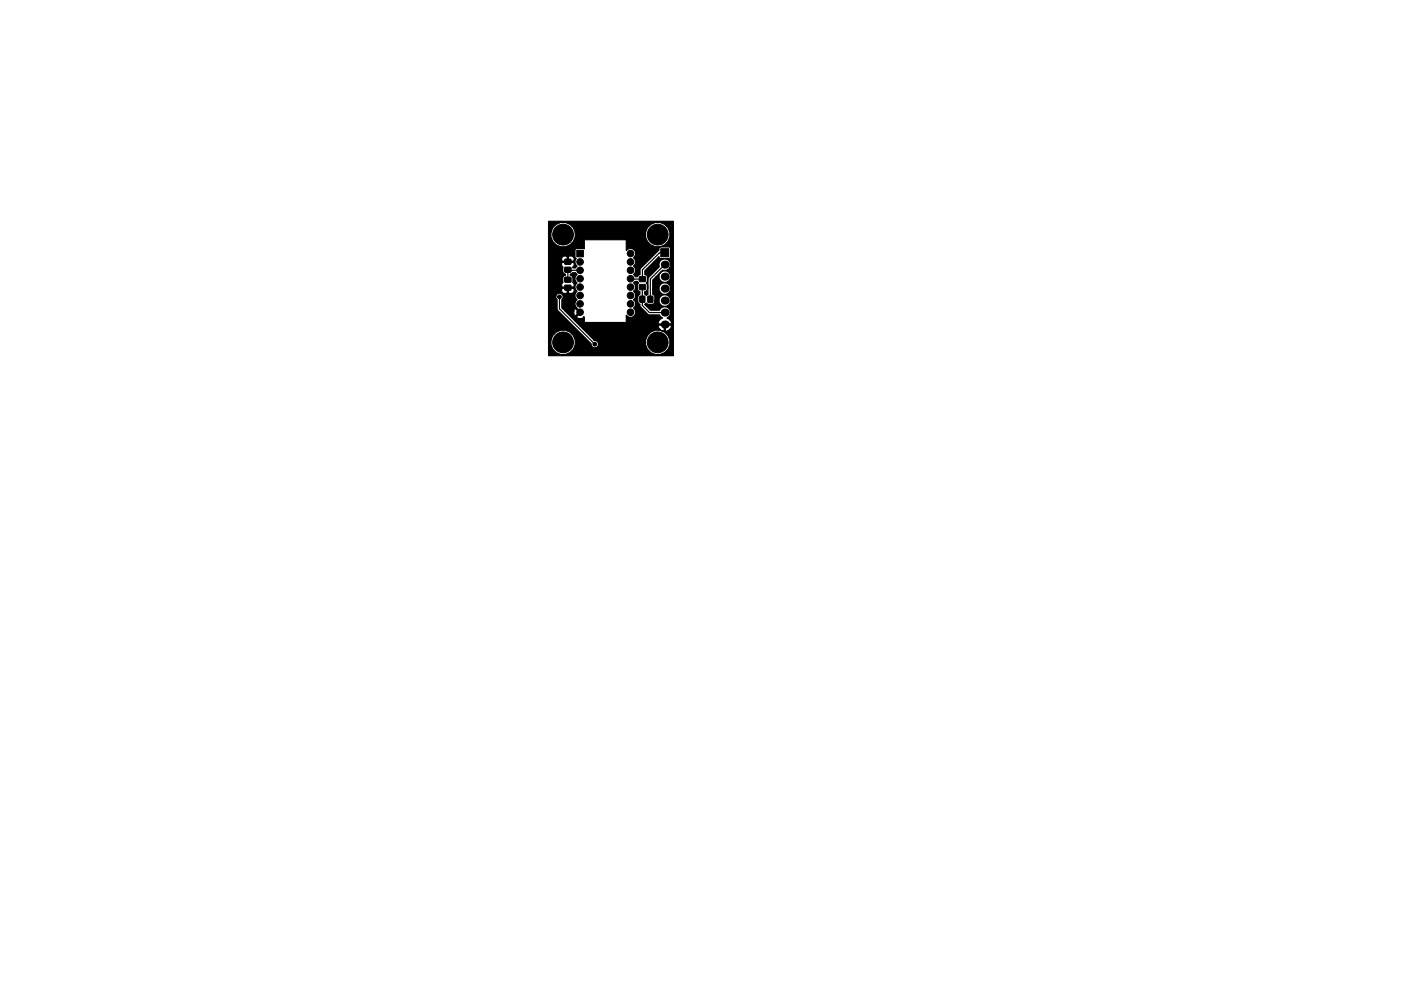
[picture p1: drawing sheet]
<svg xmlns="http://www.w3.org/2000/svg" width="297mm" height="210mm" viewBox="0 0 297 210" stroke-linecap="round" stroke-linejoin="round" font-family="sans-serif">
<g fill="#000" stroke="#000" stroke-width=".21">
<path d="M119.8 58.8h1.2v1l-1.2 .1zM119.8 56.7h1.2v1l-1.2 .1zM119.8 55h1.2v1l-1.2 .1zM122.3 53.1h1.4v1.4h-1.4zM135.6 58.7h1.2l.1 1h-1.3zM140.1 52.8h1.7v1.7h-1.7zM119.8 60.5h1.2v1l-1.2 .1zM135.7 62.9h1v1.2h-1zM135.6 60.4h1.2l.1 1h-1.3zM137.4 62.9h1v1.2h-1z"/>
<circle cx="117.7" cy="49.8" r=".35"/>
<circle cx="118.2" cy="48.6" r=".35"/>
<circle cx="118.2" cy="50.9" r=".35"/>
<circle cx="119.4" cy="49.8" r="2.2"/>
<circle cx="119.4" cy="51.4" r=".35"/>
<circle cx="119.4" cy="48.1" r=".35"/>
<circle cx="120.5" cy="50.9" r=".35"/>
<circle cx="120.5" cy="48.6" r=".35"/>
<circle cx="121" cy="49.8" r=".35"/>
<circle cx="123" cy="59.1" r=".7"/>
<circle cx="123" cy="57.4" r=".7"/>
<circle cx="123" cy="55.6" r=".7"/>
<circle cx="133.7" cy="59.1" r=".7"/>
<circle cx="133.7" cy="57.4" r=".7"/>
<circle cx="133.7" cy="55.6" r=".7"/>
<circle cx="133.7" cy="53.8" r=".7"/>
<circle cx="137.8" cy="49.8" r=".35"/>
<circle cx="138.3" cy="48.6" r=".35"/>
<circle cx="138.3" cy="50.9" r=".35"/>
<circle cx="139.4" cy="49.8" r="2.2"/>
<circle cx="139.4" cy="51.4" r=".35"/>
<circle cx="139.4" cy="48.1" r=".35"/>
<circle cx="140.6" cy="48.6" r=".35"/>
<circle cx="140.6" cy="50.9" r=".35"/>
<circle cx="141.1" cy="49.8" r=".35"/>
<circle cx="117.7" cy="72.6" r=".35"/>
<circle cx="118.2" cy="71.5" r=".35"/>
<circle cx="118.2" cy="73.8" r=".35"/>
<circle cx="118.6" cy="63" r=".4"/>
<circle cx="119.4" cy="72.6" r="2.2"/>
<circle cx="119.4" cy="74.3" r=".35"/>
<circle cx="119.4" cy="71" r=".35"/>
<circle cx="120.5" cy="71.5" r=".35"/>
<circle cx="120.5" cy="73.8" r=".35"/>
<circle cx="121" cy="72.6" r=".35"/>
<circle cx="123" cy="60.9" r=".7"/>
<circle cx="123" cy="64.5" r=".7"/>
<circle cx="123" cy="62.7" r=".7"/>
<circle cx="123" cy="66.3" r=".7"/>
<circle cx="123.8" cy="73.4" r=".4"/>
<circle cx="126.1" cy="73" r=".4"/>
<circle cx="133.7" cy="60.9" r=".7"/>
<circle cx="133.7" cy="64.5" r=".7"/>
<circle cx="133.7" cy="62.7" r=".7"/>
<circle cx="133.7" cy="66.3" r=".7"/>
<circle cx="133.7" cy="71.6" r=".4"/>
<circle cx="137.8" cy="72.6" r=".35"/>
<circle cx="138.3" cy="71.5" r=".35"/>
<circle cx="138.3" cy="73.8" r=".35"/>
<circle cx="139.4" cy="72.6" r="2.2"/>
<circle cx="139.4" cy="74.3" r=".35"/>
<circle cx="139.4" cy="71" r=".35"/>
<circle cx="140.6" cy="71.5" r=".35"/>
<circle cx="140.6" cy="73.8" r=".35"/>
<circle cx="141.1" cy="72.6" r=".35"/>
</g>
<g fill="#000">
<circle cx="140.9" cy="56.2" r=".85"/>
<circle cx="140.9" cy="58.7" r=".85"/>
<circle cx="140.9" cy="61.2" r=".85"/>
<circle cx="140.9" cy="63.8" r=".85"/>
<circle cx="140.9" cy="66.3" r=".85"/>
<circle cx="140.9" cy="68.9" r=".85"/>
</g>
<path d="M123 57.4h-2.5l-.1-.2v2.1M140.9 56.2l-3 3v4.3M140.9 53.6h-1.1l-3.6 3.7v1.9l-2.5-.1M118.5 63.1l.1-.1v2.5l7.5 7.5M136.2 60.9v3.9l1.5 1.5h3.2" fill="none" stroke="#000" stroke-width=".25"/>
<path d="M116.3 47h26.5v28.5h-26.5v-3.4h.5v1.1a2.63 2.63 0 0 0 4 1.6 2.63 2.63 0 0 0 0-4.3 2.63 2.63 0 0 0-4 1.6h-.5v-9.3h1.5v.3l.3 .5v1.9l.2 .4 7 7.1v.2a.79 .79 0 0 0 .9 .6 .79 .79 0 0 0 .7-.9 .79 .79 0 0 0-.9-.7l-.1-.1h11a2.63 2.63 0 0 0 3.1 3.1 2.63 2.63 0 0 0 1.6-4 2.63 2.63 0 0 0-4.3 0l-.4 .9h-11l-2.9-2.9h16.5a1.12 1.12 0 0 0 1.3 1v-1.2h.3v1.2l.2 .1a1.08 1.08 0 0 0 1-1.3h-2.7l-.1 .2h-16.5l-3.1-3.1h1.7l.2 .8 .3 .1 .7-.7-.7-.8-.3 .1-.2 .5h-1.7l-.8-.8v-1.7l.2-.2a.79 .79 0 0 0-.4-1.1 .79 .79 0 0 0-1.1 .5h-1.5v-1.5h2.8v.4l.2 .5 .8 .1 .2-.2v-.9h.2v.9l.2 .2h.5a.71 .71 0 0 0 .5-1l-.1-.1-5.3 .1v-5.5h2.8v.4l.3 .5v1.1l.5 .4v.2a.62 .62 0 0 0-.6 .6l.1 .9-.3 .4v.5l.1 .1h2.4l.1-.1v-.5l-.3-.4v-1.1l-.5-.4v-.2l.5-.3h.6l.4 .3a1.08 1.08 0 0 0 0 1.8 1.08 1.08 0 0 0 0 1.8 1.08 1.08 0 0 0 0 1.8 1.15 1.15 0 0 0-.2 1.7l1 .9-1 1a1 1 0 0 0 1.5 .2v-.2l.2 .1v1l.1 .1h8.6l.2-.1v-1.4a1.09 1.09 0 0 0 1.7 .1 1.09 1.09 0 0 0-.2-1.6 1.08 1.08 0 0 0 0-1.8 1.08 1.08 0 0 0 0-1.8 1.08 1.08 0 0 0 0-1.8l.3-.3h.6l.2 .4-.2 .2-.1 .9a.61 .61 0 0 0 .6 .7v.5l-.4 .4a1.89 1.89 0 0 0 .1 1.6l.3 .1 .1 .7 1.7 1.6h2.3l.7 .7-.8 .6-.2 .4 .1 .2h2.7a1.02 1.02 0 0 0-.9-1.2 1.25 1.25 0 0 0 .4-2.1 1.25 1.25 0 0 0-2 .4h-1.9l-1.2-1.3 .3-.2 .3 .2 .9 .1a.66 .66 0 0 0 .6-.8h.9l.1 .5a1.25 1.25 0 0 0 2 .4 1.25 1.25 0 0 0-.4-2.1 1.25 1.25 0 0 0-1.7 1.2h-.9v-1l-.4-.4v-1.2h1.3a1.25 1.25 0 0 0 1.7 1.2 1.25 1.25 0 0 0 .4-2.1 1.25 1.25 0 0 0-2 .5l-.1 .4h-1.3v-1.8l.7-.7h.6l.1 .5a1.25 1.25 0 0 0 2 .4 1.25 1.25 0 0 0-.4-2.1 1.25 1.25 0 0 0-1.7 1.2h-.6l1.4-1.4a1.25 1.25 0 0 0 1.7-1 1.25 1.25 0 0 0-1.4-1.4 1.25 1.25 0 0 0-1 1.7l-2.4 2.4v3.4l-.4 .3-.3-.3v-.5a.63 .63 0 0 0 .6-.7l-.1-.9-.2-.2 .2-.3 .1-.9a.62 .62 0 0 0-.6-.6v-.8l3-3 .1 .2 .3 .1 2-.1 .1-.2-.1-2-.3-.1-2 .1-.1 .6-3.9 3.8-.1 .4v1l-.4 .1-.1 .3h-.5l-.4-.5 .3-.2a1.09 1.09 0 0 0-.3-1.5 1.08 1.08 0 0 0 0-1.8 1.09 1.09 0 0 0 .2-1.7 1.09 1.09 0 0 0-1.7 .2l-.1-2.3h-8.7l-.1 .1v1.8l-1.6-.1-.4 .2v1.6l.3 .4-.1 .1a1.09 1.09 0 0 0 .3 1.5l-.4 .3h-.5l-.1-.1 .3-.5v-.4l-.1-.1-5.3 .1v-1h2.8v.4l.1 .2h1.1v-.9h.2v.9h1.1l.1-.2-.1-.6-.4-.3h-.5l-.2 .2-.9-.2-.5 .5h-2.8v-5.5h.5a2.63 2.63 0 0 0 2.6 3.1 2.63 2.63 0 0 0 2.6-3.1h14.9v1a2.63 2.63 0 0 0 4 1.7 2.63 2.63 0 0 0 0-4.4 2.63 2.63 0 0 0-4 1.7h-14.9l-.4-1a2.63 2.63 0 0 0-2.7-1.1 2.63 2.63 0 0 0-2.1 2.1h-.5z" fill="#000" stroke="#000" stroke-width=".25"/>
</svg>
